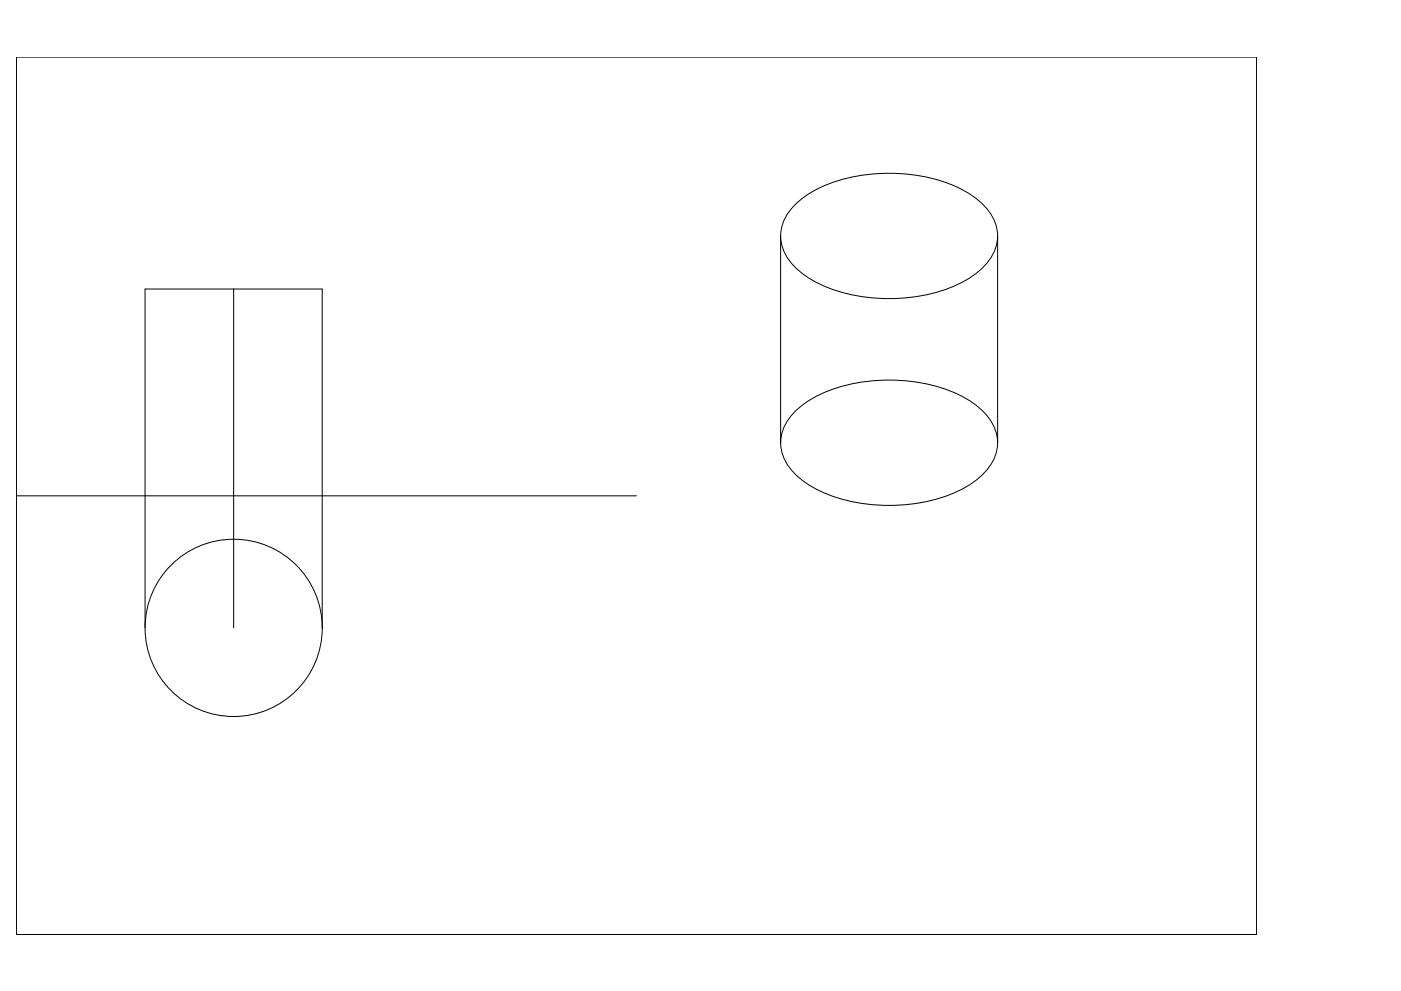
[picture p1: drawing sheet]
<svg xmlns="http://www.w3.org/2000/svg" width="420mm" height="297mm" viewBox="0 0 420 297" stroke-linecap="round" stroke-linejoin="round" font-family="sans-serif">
<!-- layer: 0 -->
<g fill="none" stroke="#000" stroke-width=".3">
<path d="M4.9 17.1h371.9v263h-371.9zM234.1 70.7v62M238.6 61.2a38.3 38.3 0 0 1 23-9 48.7 48.7 0 0 1 28.9 5.7 17 17 0 0 1 8.6 11.4 13.4 13.4 0 0 1-5.6 12.1 41.5 41.5 0 0 1-24.3 8 46.2 46.2 0 0 1-27.9-6.9 15.2 15.2 0 0 1-7.2-11.8 13.2 13.2 0 0 1 4.5-9.5zM299.2 70.7v62M70.1 86.6v101.6M238.6 123.2a38.3 38.3 0 0 1 23-9.1 48.7 48.7 0 0 1 28.9 5.8 17 17 0 0 1 8.6 11.3 13.4 13.4 0 0 1-5.6 12.1 41.5 41.5 0 0 1-24.3 8.1 46.2 46.2 0 0 1-27.9-6.9 15.2 15.2 0 0 1-7.2-11.8 13.2 13.2 0 0 1 4.5-9.5zM4.9 148.6h186M43.5 188.2v-101.6h53.1v101.6"/>
<circle cx="70.1" cy="188.2" r="26.6"/>
</g>
</svg>
